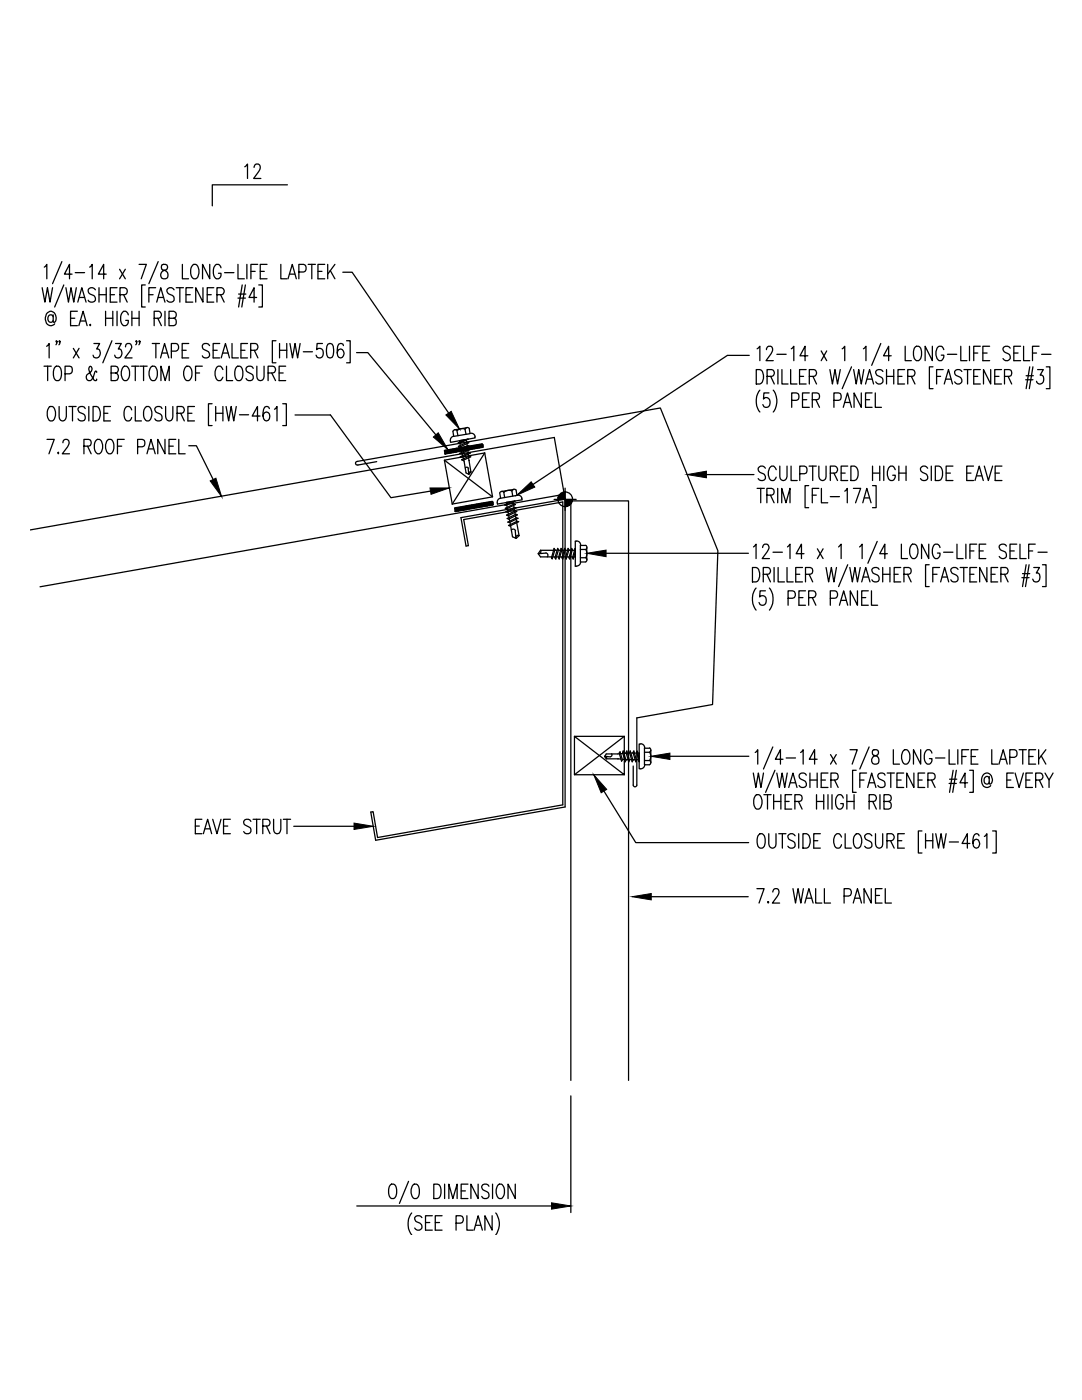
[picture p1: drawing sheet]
<svg xmlns="http://www.w3.org/2000/svg" width="216mm" height="279mm" viewBox="0 0 216 279" stroke-linecap="round" stroke-linejoin="round" font-family="sans-serif">
<g fill="none" stroke="#000" stroke-width=".25">
<path d="M48.8 33.3l.6-.6v2.9M50.7 33.4l.2-.5 .6-.2a.94 .94 0 0 1 .1 1.5l-1 1.4h1.5M57.3 36.9h-14.9v4.2M8.4 57.4l.6 2.9 .5-2.9 .5 2.9 .5-2.9M8.8 53.3l.5-.5v2.8M12.3 52.2l-1.8 4.4M12.7 56.9l-1.8 4.4M13.2 57.4l.5 2.9 .5-2.9 .5 2.9 .5-2.9M14.4 54.7h-1.5l1-1.9v2.8M15 54.4h1.9M15.8 59.4h1.1M17.9 53.3l.5-.5v2.8"/>
<path d="M19 57.8a.73 .73 0 0 0-1.1-.3 .73 .73 0 0 0 .1 1.2l.6 .2a.77 .77 0 0 1 .2 1.3 .77 .77 0 0 1-1.2-.3M19.8 57.4v2.9M19.8 58.8h1.4M21.2 54.7h-1.6l1.1-1.9v2.8M21.2 57.4v2.9M22 58.8h.8M23.4 57.4h-1.4v2.9h1.4M23.9 53.7l1.1 1.9M23.9 58.8h1a.73 .73 0 0 0 .5-.7 .73 .73 0 0 0-.5-.7h-1v2.9M24.7 58.8l.7 1.5M25 53.7l-1.1 1.9M27.8 52.8h1.4l-1 2.8"/>
<path d="M29 56.9h-.7v4.4h.7M29.7 58.8h.9M31.1 57.4h-1.4v2.9M31.6 52.2l-1.9 4.4M31.6 59.4h1M32.3 52.9a.72 .72 0 0 0 .2 1 .94 .94 0 0 1 1 .6 .94 .94 0 0 1-.5 1.1 .84 .84 0 0 1-1-.6 .84 .84 0 0 1 .7-1l.4-.1a.58 .58 0 0 0 .3-.6 .58 .58 0 0 0-.4-.5zM34.7 57.8a.75 .75 0 0 0-.8-.4 .75 .75 0 0 0-.6 .7 1.18 1.18 0 0 0 1.1 .8 .74 .74 0 0 1 .3 1 .74 .74 0 0 1-.9 .4l-.5-.4M35.2 57.4h1.4M35.9 57.4v2.9M36.4 52.8v2.8h1.2M37.1 58.8h.9M38.5 52.9l.2-.1a1.28 1.28 0 0 1 1 1.7 1 1 0 0 1-1 1.1 1.97 1.97 0 0 1-.2-2.7z"/>
<path d="M38.5 57.4h-1.4v2.9h1.4M40.5 57.4v2.9l-1.4-2.9v2.9M41.3 58.8h.8M41.9 52.8v2.8l-1.5-2.8v2.8M42.7 57.4h-1.4v2.9h1.4M43.3 58.8h.9a.73 .73 0 0 0 .5-.7 .73 .73 0 0 0-.5-.7h-.9v2.9M44 58.8l.7 1.5M44.1 53.4a.7 .7 0 0 0-1.1-.5 2.03 2.03 0 0 0 .2 2.7 .82 .82 0 0 0 .9-1.1h-.5M44.8 54.4h1.9M47.5 52.8v2.8h1.3M47.5 59.5h1.5M47.6 58.7h1.5"/>
<path d="M48.3 56.9l-.7 4.4M49 56.9l-.8 4.4M49.3 52.8v2.8M50.1 54.2h.8M51.2 59.4h-1.5l1-2v2.9M51.4 52.8h-1.3v2.8M51.6 56.9h.8v4.4h-.8M51.9 54.2h.8M53.3 52.8h-1.4v2.8h1.4M56 52.8v2.8h1.3M57.5 55.6l.8-2.8 .8 2.8M57.8 54.7h1"/>
<path d="M59.6 54.3h1a.81 .81 0 0 0 .5-.8 .81 .81 0 0 0-.5-.7h-1v2.8M61.5 52.8h1.4M62.2 52.8v2.8M63.4 54.2h.8M64.8 52.8h-1.4v2.8h1.4M65.4 52.8v2.8M65.9 54l.9 1.6M66.8 52.8l-1.4 1.9M68.4 54.3h1.9l19.2 28.1M8.8 73.1h1.4M9.3 69.1l.5-.5v2.8M9.5 73.1v2.9"/>
<path d="M10.6 63.2l-.1-.2a.73 .73 0 0 0-1 .4 .73 .73 0 0 0 .5 .9h.3l.3-.4M10.6 62.8v1.4l.3 .1a1.35 1.35 0 0 0-.9-2.2 1.57 1.57 0 0 0-1 1.5 1.57 1.57 0 0 0 1 1.4l.6-.1 .3-.3M11 73.2l.2-.1a.89 .89 0 0 1 1.1 1.1 1.75 1.75 0 0 1-.6 1.8 .89 .89 0 0 1-1-1.1 2.09 2.09 0 0 1 .3-1.7zM11.4 68.1l-.2 .2v-.3a.56 .56 0 0 1 0 .8M12 68.1l-.1 .2-.1-.2 .1-.1a.63 .63 0 0 1-.1 .8M13 74.6h.9a.81 .81 0 0 0 .5-.8 .81 .81 0 0 0-.5-.7h-.9v2.9M14.1 63.5h.8M14.6 69.5l1.2 1.9M15.4 62.1h-1.3v2.9h1.3M15.5 60.3l.8-2.9 .9 2.9M15.7 65l.9-2.9 .8 2.9M15.8 69.5l-1.2 1.9"/>
<path d="M16 64.1h1.1M18 64.7v.3l-.1-.1zM18.7 68.6h1.2l-.6 1.1h.3a.97 .97 0 0 1 .4 1 .97 .97 0 0 1-.9 .7l-.4-.1-.1-.4M19.3 74.3l-.2-.2-.2 .3a2.15 2.15 0 0 1-.9 1.6h-.4a.76 .76 0 0 1-.2-1.3l.7-.5a.69 .69 0 0 0-.1-1.1 .78 .78 0 0 0-.1 1.1l.8 1.6 .5 .2 .1-.3M21.1 63.5h1.4M21.1 62.1v2.9M22.2 74.4h.9a.69 .69 0 0 0 .5-.6 .69 .69 0 0 0-.5-.7h-.9v2.9h.9a.79 .79 0 0 0 .5-.8 .79 .79 0 0 0-.5-.8M22.3 68l-1.8 4.4M22.5 62.1v2.9M23.1 68.6h1.1l-.6 1.1h.3a.97 .97 0 0 1 .4 1 .97 .97 0 0 1-.9 .7l-.3-.1-.2-.4M23.4 62.1v2.9M24.6 73.2l.2-.1a1.28 1.28 0 0 1 1.1 1.8 .85 .85 0 0 1-.3 .8 .85 .85 0 0 1-1 .1 2.14 2.14 0 0 1 0-2.6z"/>
<path d="M25 69.2l.1-.4 .3-.2 .7 .1a.98 .98 0 0 1-.2 1.4l-1 1.3h1.5M25.6 62.8a.7 .7 0 0 0-1.1-.5 1.97 1.97 0 0 0 .2 2.7 .81 .81 0 0 0 .9-1.1h-.5M26.3 73.1h1.4M26.3 63.5h1.5M26.3 62.1v2.9M27 73.1v2.9M27.3 68.1l-.1 .2-.1-.2 .1-.1a.63 .63 0 0 1-.1 .8M27.8 62.1v2.9M27.9 68.1l-.1 .2v-.3a.56 .56 0 0 1-.1 .8M27.9 73.1h1.5M28.6 73.1v2.9M30.2 73.2l.2-.1a.89 .89 0 0 1 1 1.1 1.75 1.75 0 0 1-.6 1.8 .75 .75 0 0 1-.9-.7 2.09 2.09 0 0 1 .3-2.1z"/>
<path d="M30.4 68.6h1.4M30.8 63.5h.9a.73 .73 0 0 0 .5-.7 .73 .73 0 0 0-.5-.7h-.9v2.9M31.1 68.6v2.8M31.3 60.3l.8-2.9 .8 2.9M31.5 63.5l.7 1.5M32 71.4l.8-2.8 .9 2.8M32.1 76v-2.9l.9 2.9 .8-2.9v2.9M32.3 70.5h1M32.9 62.1v2.9M33.7 63.5h1a.73 .73 0 0 0 .5-.7 .73 .73 0 0 0-.5-.7h-1v2.9l1.3-.1a.82 .82 0 0 0-.3-1.4M34.2 70.1h.9a.81 .81 0 0 0 .6-.8 .81 .81 0 0 0-.6-.7h-.9v2.8M36.4 69.9h.8"/>
<path d="M37.1 73.2l.2-.1a1.28 1.28 0 0 1 1 1.8 .85 .85 0 0 1-.3 .8 .85 .85 0 0 1-.9 .1 2.14 2.14 0 0 1 0-2.6zM37.7 68.6h-1.3v2.8h1.3M39 74.4h.8M40.4 73.1h-1.4v2.9M41.8 69a.73 .73 0 0 0-.9-.4 .73 .73 0 0 0-.4 .9l.9 .6a.76 .76 0 0 1 .2 1.2 .76 .76 0 0 1-1.2-.3M42.5 69.9h.8M43.8 68.6h-1.3v2.8h1.3M44.1 71.4l.9-2.8 .8 2.8M44.5 73.8a.74 .74 0 0 0-1.2-.6 1.97 1.97 0 0 0 .2 2.8 .8 .8 0 0 0 1-.7M44.5 70.5h1M45.2 73.1v2.9h1.2M46.3 68.6v2.8h1.3"/>
<path d="M47.2 73.2l.2-.1a.89 .89 0 0 1 1.1 1.1 1.75 1.75 0 0 1-.6 1.8 .89 .89 0 0 1-1.1-1.1 2.09 2.09 0 0 1 .4-1.7zM48.1 69.9h.8M49.4 68.6h-1.3v2.8h1.3M50 69.9h1a.7 .7 0 0 0 .5-.7 .7 .7 0 0 0-.5-.6h-1v2.8M50.5 73.5a.73 .73 0 0 0-.9-.4 .73 .73 0 0 0-.4 1l.9 .5a.72 .72 0 0 1 .4 .9 .72 .72 0 0 1-.9 .5l-.5-.5M50.7 69.9l.8 1.5M51.3 73.1v2.1a.72 .72 0 0 0 .7 .8 .72 .72 0 0 0 .7-.8v-2.1M53.5 74.4h.9a.69 .69 0 0 0 .6-.6 .69 .69 0 0 0-.6-.7h-.9v2.9M54.2 74.4l.8 1.6M55.1 68h-.8v4.4h.8M55.7 74.4h.8M55.8 69.9h1.4"/>
<path d="M55.8 68.6v2.8M57 73.1h-1.3v2.9h1.3M57.2 68.6v2.8M57.9 68.6l.5 2.8 .5-2.8 .5 2.8 .5-2.8M60.5 70.2h1.8M64.3 68.6h-1l-.1 1.2a.79 .79 0 0 1 1-.2 .79 .79 0 0 1 .3 1 .73 .73 0 0 1-.6 .8 .73 .73 0 0 1-.8-.5M65.4 68.7l.5-.1a1.36 1.36 0 0 1 .7 1.6l-.3 1.1-.5 .1a1.36 1.36 0 0 1-.7-1.6zM68.5 69l-.1-.3-.3-.1-.5 .1a2.99 2.99 0 0 0 0 2.6l.3 .1a.91 .91 0 0 0 .8-.9 .91 .91 0 0 0-.8-.8l-.3 .1-.3 .7M69.2 68h.7v4.4h-.7M71.1 70.4h2.3l13.6 16.4M149.5 70.9h-4.4l-38.8 25.8M150.9 73.8h.7a1.75 1.75 0 0 1 0 2.8h-.7z"/>
<path d="M151.1 69.6l.5-.5v2.9M151.6 77.9a3.6 3.6 0 0 0 0 4.3M152.9 69.8l.2-.6 .7-.1a.92 .92 0 0 1 .1 1.5l-1 1.4h1.4M153.1 75.1h.9a.7 .7 0 0 0 .5-.7 .7 .7 0 0 0-.5-.6h-.9v2.8M153.4 78.4h-1l-.1 1.2a.68 .68 0 0 1 .7-.3 .68 .68 0 0 1 .6 .5 .93 .93 0 0 1-.1 1.1 .93 .93 0 0 1-1.1 .3l-.2-.5M153.8 75.1l.7 1.5M154.3 77.9a3.6 3.6 0 0 1 0 4.3M155 70.7h1.9M155.2 73.8v2.8M156 73.8v2.8h1.3M157.8 73.8v2.8h1.2M157.9 69.6l.5-.5v2.9"/>
<path d="M158 79.9h.9a.78 .78 0 0 0 .5-.7 .78 .78 0 0 0-.5-.8h-.9v2.9M159.5 75.1h.8M160.1 79.8h.9M160.9 73.8h-1.4v2.8h1.4M161.2 71h-1.6l1-1.9v2.9M161.5 75.1h.9a.7 .7 0 0 0 .5-.7 .7 .7 0 0 0-.5-.6h-.9v2.8M161.5 78.4h-1.4v2.9h1.4M162.1 79.8h.9a.7 .7 0 0 0 .5-.7 .7 .7 0 0 0-.5-.7h-.9v2.9M162.2 75.1l.7 1.5M162.8 79.8l.7 1.5M163.9 70l1.1 2M165 70l-1.1 2"/>
<path d="M165.6 73.8l.5 2.8 .5-2.8 .5 2.8 .6-2.8M166.4 79.9h.9a.78 .78 0 0 0 .6-.7 .78 .78 0 0 0-.6-.8h-.9v2.9M168 69.6l.6-.5v2.9M169.9 73.2l-1.9 4.4M170.3 73.8l.5 2.8 .6-2.8 .5 2.8 .5-2.8M171.9 78.4v2.9l-1.5-2.9v2.9M172.3 69.6l.5-.5v2.9M172.7 76.6l.8-2.8 .8 2.8M172.7 79.8h.8M173 75.7h1M174 78.4h-1.3v2.9h1.3M174.7 78.4v2.9h1.2"/>
<path d="M175.8 68.6l-1.9 4.3M176.2 74.1a.76 .76 0 0 0-.9-.4 .76 .76 0 0 0-.6 .7l.2 .5 .9 .3a.77 .77 0 0 1 .2 1.3 .77 .77 0 0 1-1.3-.3M176.9 75.1h1.4M176.9 73.8v2.8M177.8 71h-1.5l1-1.9v2.9M178.3 73.8v2.8M179.2 75.1h.8M180.5 73.8h-1.3v2.8h1.3M180.6 69.1v2.9h1.2M181.1 75.1h1a.7 .7 0 0 0 .5-.7 .7 .7 0 0 0-.5-.6h-1v2.8M181.8 75.1l.8 1.5M182.7 69.2l.2-.1a.88 .88 0 0 1 1 1.1 1.87 1.87 0 0 1-.6 1.8 .94 .94 0 0 1-1-1.1 2.09 2.09 0 0 1 .4-1.7z"/>
<path d="M186 69.1v2.9l-1.4-2.9v2.9M186.2 73.2h-.8v4.4h.8M186.9 75.1h.8M188.2 73.8h-1.3v2.8M188.3 69.8a.72 .72 0 0 0-1.1-.6 1.97 1.97 0 0 0 .2 2.8 .86 .86 0 0 0 .9-1.1h-.5M188.4 76.6l.9-2.8 .8 2.8M188.8 75.7h1M189 70.7h1.9M191.7 69.1v2.9h1.2M191.9 74.1a.73 .73 0 0 0-.9-.3 .73 .73 0 0 0-.4 .9l.9 .5a.77 .77 0 0 1 .2 1.3 .77 .77 0 0 1-1.2-.3M192.3 73.8h1.5M193.1 73.8v2.8"/>
<path d="M193.4 69.1v2.9M194.3 70.5h.8M194.3 75.1h.8M195.6 69.1h-1.3v2.9M195.6 73.8h-1.3v2.8h1.3M196.1 70.5h.9M197.5 69.1h-1.4v2.9h1.4M197.7 73.8v2.8l-1.5-2.8v2.8M198.5 75.1h.8M199.8 73.8h-1.3v2.8h1.3M200.4 75.1h1a.7 .7 0 0 0 .5-.7 .7 .7 0 0 0-.5-.6h-1v2.8M201.2 75.1l.7 1.5"/>
<path d="M201.6 69.5a.76 .76 0 0 0-.9-.4 .76 .76 0 0 0-.6 .7 1.43 1.43 0 0 0 1.3 .9 .76 .76 0 0 1-.1 1.2 .76 .76 0 0 1-1.2-.3M202.3 70.5h.8M203.7 69.1h-1.4v2.9h1.4M204.2 69.1v2.9h1.3M204.7 75.8h1.4M204.8 75h1.4M205.5 73.2l-.7 4.4M206 70.5h.8M206.1 73.2l-.7 4.4M207 73.8h1.2l-.7 1.1h.3a.88 .88 0 0 1 .4 1.2 .88 .88 0 0 1-1.3 .2l-.1-.2M207.3 69.1h-1.3v2.9M207.8 70.7h1.9"/>
<path d="M208.8 73.2h.7v4.4h-.7M9.4 87.7h1.4l-1 2.9M9.8 81.3l.2-.2a.75 .75 0 0 1 1 .7 1.88 1.88 0 0 1-.6 2.2 .89 .89 0 0 1-1-1.1 2.09 2.09 0 0 1 .4-1.6zM11.6 90.3v.3zM11.8 81.1l.1 2.5a.65 .65 0 0 0 .6 .4 .65 .65 0 0 0 .6-.4l.1-.4v-2.1M12.6 88.4a.6 .6 0 0 1 .4-.7h.4a.91 .91 0 0 1 .1 1.5l-1.1 1.4h1.5M13.7 81.1h1.5M14.5 81.1v2.9M16.7 89h1a.7 .7 0 0 0 .5-.6 .7 .7 0 0 0-.5-.7h-1v2.9M17 81.5a.75 .75 0 0 0-.8-.4 .75 .75 0 0 0-.6 .7l.2 .4 .8 .4a.77 .77 0 0 1 .2 1.3 .77 .77 0 0 1-1.2-.3M17.5 89l.7 1.6M17.7 81.1v2.9"/>
<path d="M18.6 81.1h.7a1.75 1.75 0 0 1 0 2.9h-.7zM19.2 87.8a.68 .68 0 0 1 .8-.1 .68 .68 0 0 1 .3 .7 1.96 1.96 0 0 1-.5 2.2 .98 .98 0 0 1-1-1.1 1.86 1.86 0 0 1 .4-1.7zM20.7 82.5h.8M21.5 87.8l.2-.1a.88 .88 0 0 1 1 1 1.87 1.87 0 0 1-.6 1.9 .99 .99 0 0 1-1-1.1 2.3 2.3 0 0 1 .4-1.7zM22 81.1h-1.3v2.9h1.3M23.4 89h.9M24.8 87.7h-1.4v2.9M26.3 81.8a.72 .72 0 0 0-1.2-.5 2.09 2.09 0 0 0 .2 2.7 .75 .75 0 0 0 1-.7M27 81.1v2.9h1.2M27.5 89.2h.9a.78 .78 0 0 0 .5-.8 .78 .78 0 0 0-.5-.7h-.9v2.9M29.1 81.3l.2-.2a1.28 1.28 0 0 1 1 1.8 1.06 1.06 0 0 1-1 1.1 1.97 1.97 0 0 1-.2-2.7zM29.3 90.6l.8-2.9 .9 2.9"/>
<path d="M29.6 89.6h1M32.3 81.5a.75 .75 0 0 0-.8-.4 .75 .75 0 0 0-.6 .7l.2 .4 .8 .4a.77 .77 0 0 1 .2 1.3 .77 .77 0 0 1-1.2-.3M32.9 87.7v2.9l-1.4-2.9v2.9M33 81.1v2.1a.77 .77 0 0 0 .9 .8l.5-.4 .1-2.5M33.7 89h.9M35.1 87.7h-1.4v2.9h1.4M35.3 82.5h1a.7 .7 0 0 0 .5-.7 .7 .7 0 0 0-.5-.7h-1v2.9M35.7 87.7v2.9h1.2M36.1 82.5l.7 1.5M37.5 82.5h.8M37.7 89h1.5l3.3 6.7M38.8 81.1h-1.3v2.9h1.3"/>
<path d="M42.3 80.6h-.7v4.3h.7M43 82.5h1.5M43 81.1v2.9M44.5 81.1v2.9M45.1 81.1l.5 2.9 .5-2.9 .5 2.9 .5-2.9M47.8 82.8h1.8M51.9 83h-1.6l1.1-1.9v2.9M53.7 81.5a.57 .57 0 0 0-.9-.2 2.65 2.65 0 0 0 0 2.6 .85 .85 0 0 0 1.1-.6 .85 .85 0 0 0-.7-1.1 .76 .76 0 0 0-.7 .8M54.8 81.7l.5-.6v2.9M56.4 80.6h.7v4.3h-.7M58.9 82.8h7l12.1 16.5 7.9-1.3M71.4 92.8a.36 .36 0 0 1-.5-.3 .36 .36 0 0 1 .4-.4l60.5-10.7 11.4 28.5-1 30.7-15.1 2.7v13.4a.36 .36 0 0 1-.4 .3 .36 .36 0 0 1-.3-.3v-3.8"/>
<path d="M75.2 92.1l-3.8 .7M88.7 89.9l7.6-1.3 .1 .7-7.6 1.3zM88.7 91.8l9.6 7.4M88.8 90.6h.1M88.8 90.4h.1M88.8 90.2h.1M88.8 90.1h.1M88.8 89.9h.1M89 90.5h.1M89 90.3h.1M89 90.1h.1M89 90h.1"/>
<path d="M89.1 90.4h.1M89.1 90.2h.1M89.1 90.1h.1M89.1 89.9h.1M89.3 90.5h.1M89.3 90.3h.1M89.3 90.1h.1M89.3 90h.1M89.3 89.8h.1M89.5 90.4h.1M89.5 90.2h.1M89.5 90.1h.1"/>
<path d="M89.5 89.9h.1M89.6 90.3h.1M89.6 90.1h.1M89.6 90h.1M89.6 89.8h.1M89.8 90.4h.1M89.8 90.2h.1M89.8 90.1h.1M89.8 89.9h.1M89.8 89.7h.1M90 90.3h.1M90 90.1h.1"/>
<path d="M90 90h.1M90 89.8h.1M90.2 90.2h.1M90.2 90.1h.1M90.2 89.9h.1M90.2 89.7h.1M90.3 90.3h.1M90.3 90.1h.1M90.3 90h.1M90.3 89.8h.1M90.3 89.6h.1M90.4 86.1l.1 1"/>
<path d="M90.5 90.2h.1M90.5 90.1h.1M90.5 89.9h.1M90.5 89.7h.1M90.5 87.1a.78 .78 0 0 0-.6 .9M90.7 90.1h.1M90.7 90h.1M90.7 89.8h.1M90.7 89.6h.1M90.8 90.2h.1M90.8 90.1h.1M90.8 89.9h.1"/>
<path d="M90.8 89.7h.1M90.8 89.5h.1M91 90.1h.1M91 90h.1M91 89.8h.1M91 89.6h.1M91 89.5h.1M91.2 90.1h.1M91.2 89.9h.1M91.2 89.7h.1M91.2 89.5h.1M91.2 86l.2 1"/>
<path d="M91.2 85.9l-.4-.2-.4 .4M91.3 90h.1M91.3 89.8h.1M91.3 89.6h.1M91.3 89.5h.1M91.5 89.1l1.7-.9 .3 .2-1.7 .8zM91.5 90.1h.1M91.5 89.9h.1M91.5 89.7h.1M91.5 89.5h.1M91.5 89.4h.1M91.6 89.8l1.7-.9 .3 .1-1.7 .9z"/>
<path d="M91.7 90h.1M91.7 89.8h.1M91.7 89.6h.1M91.7 89.5h.1M91.7 90.5l1.8-.9 .3 .1-1.8 .9zM91.8 88.4v.5M91.8 89.9h.1M91.8 89.7h.1M91.8 89.5h.1M91.8 89.4h.1M91.8 91.2l1.8-.9 .3 .1-1.8 .8zM91.9 89.1l.1 .5"/>
<path d="M92 90h.1M92 89.8h.1M92 89.6h.1M92 89.5h.1M92 89.3h.1M92 89.8l.1 .5M92.1 91.8l1.5-.8 .3 .2-1.5 .7zM92.2 89.9h.1M92.2 89.7h.1M92.2 89.5h.1M92.2 89.4h.1M92.2 90.5l.1 .4"/>
<path d="M92.4 89.8h.1M92.4 89.6h.1M92.4 89.5h.1M92.4 89.3h.1M92.4 91.2l.1 .4M92.5 89.9h.1M92.5 89.7h.1M92.5 89.5h.1M92.5 89.4h.1M92.5 89.3h.1M92.5 91.8l.5 2.6 .5 .3 .5-.5M92.7 87.8l-1.3 .6 .3 .1 1.7-.9-1.7 .3 .1 .3"/>
<path d="M92.7 89.8h.1M92.7 89.6h.1M92.7 89.5h.1M92.7 89.3h.1M92.8 85.6a1.5 1.5 0 0 0-1.6 .3M92.9 93.4a.36 .36 0 0 1 .6 .1M92.9 89.7h.1M92.9 89.5h.1M92.9 89.4h.1M92.9 89.3h.1M93 89.8h.1M93 89.6h.1"/>
<path d="M93 89.5h.1M93 89.3h.1M93 89.2h.1M93 87.9l.1 .4M93.2 88.5v.5M93.2 85.4l-2.5 .4M93.2 89.7h.1M93.2 89.5h.1M93.2 89.4h.1M93.2 89.3h.1M93.2 89.2l.1 .5M93.3 89.6h.1"/>
<path d="M93.3 89.5h.1M93.3 89.3h.1M93.3 89.2h.1M93.4 89.9v.5M93.4 93.5l.1 1.1M93.5 90.6v.5M93.5 89.7h.1M93.5 89.5h.1M93.5 89.4h.1M93.5 89.3h.1M93.5 89.1h.1M93.5 91.3l.5 2.9"/>
<path d="M93.6 85.5l.2 1-3.3 .6M93.6 91.9h.1M93.6 85.5l-.4-.2-.4 .3 .2 1.1M93.7 89.6h.1M93.7 89.5h.1M93.7 89.3h.1M93.7 89.2h.1M93.8 89.5h.1M93.8 89.4h.1M93.8 89.3h.1M93.8 89.1h.1M93.9 86.5a.78 .78 0 0 1 .9 .6"/>
<path d="M94 94.2l-.4 .1v.3M94 89.6h.1M94 89.5h.1M94 89.3h.1M94 89.2h.1M94 89h.1M94.2 89.5h.1M94.2 89.4h.1M94.2 89.3h.1M94.2 89.1h.1M94.3 89.5h.1M94.3 89.3h.1"/>
<path d="M94.3 89.2h.1M94.3 89h.1M94.5 89.5h.1M94.5 89.4h.1M94.5 89.3h.1M94.5 89.1h.1M94.5 88.9h.1M94.7 89.5h.1M94.7 89.3h.1M94.7 89.2h.1M94.7 89h.1M94.8 87.1v.3l-4.9 .9v-.3"/>
<path d="M94.9 89.4h.1M94.9 89.3h.1M94.9 89.1h.1M94.9 88.9h.1M95 89.5h.1M95 89.3h.1M95 89.2h.1M95 89h.1M95 88.8h.1M95.2 89.4h.1M95.2 89.3h.1M95.2 89.1h.1"/>
<path d="M95.2 88.9h.1M95.4 89.3h.1M95.4 89.2h.1M95.4 89h.1M95.4 88.8h.1M95.5 89.4h.1M95.5 89.3h.1M95.5 89.1h.1M95.5 88.9h.1M95.5 88.7h.1M95.7 89.3h.1M95.7 89.2h.1"/>
<path d="M95.7 89h.1M95.7 88.8h.1M95.9 89.3h.1M95.9 89.1h.1M95.9 88.9h.1M95.9 88.7h.1M96 89.3h.1M96 89.2h.1M96 89h.1M96 88.8h.1M96 88.7h.1M96.2 89.3h.1"/>
<path d="M96.2 89.1h.1M96.2 88.9h.1M96.2 88.7h.1M96.7 90.4l-8 1.4 1.5 8.8M96.7 90.4l1.6 8.8-8.1 1.4M96.7 90.4l-6.5 10.2M99.7 98.4l.2 1a.78 .78 0 0 0-.7 .9M100.5 98.2l-.4-.1-.4 .3M102.1 98l.2 1M102.5 97.7l-2.4 .4M103 97.8l.2 1.1-3.4 .6M103 97.8l-.5-.2-.3 .4a1.5 1.5 0 0 0-1.7 .3l.2 1"/>
<path d="M103.2 98.8a.78 .78 0 0 1 1 .7M104.1 99.5l.1 .3-4.9 .8-.1-.3M110.6 99.7h4.4M112.8 97.4v63.7l-37.8 6.6-1-5.6 .5-.1 .8 5.1 37-6.5v-60.4l-19.8 3.5 1 5.2-.5 .1-1-5.7 20.8-3.7M141 94.7h9.4M151.1 97.5h1.4M151.8 97.5v2.8M152.7 93.4a.73 .73 0 0 0-.9-.4 .73 .73 0 0 0-.4 1l.3 .3 .6 .2a.72 .72 0 0 1 .4 1 .72 .72 0 0 1-.9 .4l-.5-.4M153 98.8h1a.7 .7 0 0 0 .5-.7 .7 .7 0 0 0-.5-.6h-1v2.8M153.7 98.8l.8 1.5M154.9 93.7a.74 .74 0 0 0-1.2-.5 1.91 1.91 0 0 0 .3 2.7 .8 .8 0 0 0 .9-.7M155.2 97.5v2.8"/>
<path d="M155.6 93l.1 2.5a.68 .68 0 0 0 .6 .4 .68 .68 0 0 0 .6-.4l.1-.4v-2.1M157.8 93v2.9h1.3M159.6 94.5h.9l.4-.2a.88 .88 0 0 0-.4-1.3h-.9v2.9M161.4 96.9h-.8v4.4h.8M161.4 93h1.5M162.1 98.8h.8M162.2 93v2.9M163.4 93v2.1a.77 .77 0 0 0 .8 .8l.5-.4 .1-2.5M163.4 97.5h-1.3v2.8M163.9 97.5v2.8h1.3M165.7 94.4h.9a.73 .73 0 0 0 .5-.7 .73 .73 0 0 0-.5-.7h-.9v2.9M165.7 99.1h1.8"/>
<path d="M166.4 94.4l.7 1.5M167.8 94.4h.8M168.3 81.3l.8-2.9 .8 2.9M168.6 98l.5-.5v2.8M168.6 80.3h1M169.1 93h-1.3v2.9h1.3M169.8 93h.7a1.75 1.75 0 0 1 0 2.9h-.7zM170.3 97.5h1.4l-1 2.8M172.5 99.4h1M174.1 96.9h.7v4.4h-.7M174.1 94.4h1.4M174.1 93v2.9"/>
<path d="M175.5 93v2.9M176.3 93v2.9M178.6 93.7a.72 .72 0 0 0-1.1-.5 1.91 1.91 0 0 0 .2 2.7 .81 .81 0 0 0 .9-1.1h-.5M179.4 94.4h1.4M179.4 93v2.9M180.8 93v2.9M185.1 93.4a.73 .73 0 0 0-.9-.4 .73 .73 0 0 0-.4 1l.9 .5a.72 .72 0 0 1 .4 1 .72 .72 0 0 1-.9 .4l-.5-.4M185.8 93v2.9M186.6 93h.8a1.79 1.79 0 0 1 .5 2.5l-.2 .3-.3 .1h-.8zM188.8 94.4h.8M190.1 93h-1.3v2.9h1.3M192.9 94.4h.8"/>
<path d="M194.3 93h-1.4v2.9h1.4M194.5 95.9l.9-2.9 .8 2.9M194.9 95h1M196.4 93l.8 2.9 .9-2.9M198.6 94.4h.8M199.9 93h-1.3v2.9h1.3M6 105.8l104.6-18.5 2 11.4-104.6 18.4M90.7 101.4l7.5-1.4 .2 .8-7.6 1.3zM90.8 102.1h.1M90.8 101.9h.1M90.8 101.7h.1M90.8 101.6h.1"/>
<path d="M90.8 101.4h.1M91 102h.1M91 101.8h.1M91 101.7h.1M91 101.5h.1M91.2 101.9h.1M91.2 101.7h.1M91.2 101.6h.1M91.2 101.4h.1M91.3 102h.1M91.3 101.8h.1M91.3 101.7h.1"/>
<path d="M91.3 101.5h.1M91.3 101.3h.1M91.5 101.9h.1M91.5 101.7h.1M91.5 101.6h.1M91.5 101.4h.1M91.7 101.8h.1M91.7 101.7h.1M91.7 101.5h.1M91.7 101.3h.1M91.8 101.9h.1M91.8 101.7h.1"/>
<path d="M91.8 101.6h.1M91.8 101.4h.1M91.8 101.2h.1M92 101.8h.1M92 101.7h.1M92 101.5h.1M92 101.3h.1M92.2 101.7h.1M92.2 101.6h.1M92.2 101.4h.1M92.2 101.2h.1M92.4 101.8h.1"/>
<path d="M92.4 101.7h.1M92.4 101.5h.1M92.4 101.3h.1M92.4 101.1h.1M92.5 101.7h.1M92.5 101.6h.1M92.5 101.4h.1M92.5 101.2h.1M92.7 101.7h.1M92.7 101.5h.1M92.7 101.3h.1M92.7 101.1h.1"/>
<path d="M92.9 101.7h.1M92.9 101.6h.1M92.9 101.4h.1M92.9 101.2h.1M92.9 101.1h.1M93 101.7h.1M93 101.5h.1M93 101.3h.1M93 101.1h.1M93 101h.1M93.2 101.6h.1M93.2 101.4h.1"/>
<path d="M93.2 101.2h.1M93.2 101.1h.1M93.4 101.5h.1M93.4 101.3h.1M93.4 101.1h.1M93.4 101h.1M93.5 101.6h.1M93.5 101.4h.1M93.5 101.2h.1M93.5 101.1h.1M93.5 100.9h.1M93.7 101.5h.1"/>
<path d="M93.7 101.3h.1M93.7 101.1h.1M93.7 101h.1M93.9 101.4h.1M93.9 101.2h.1M93.9 101.1h.1M93.9 100.9h.1M94.1 101.5h.1M94.1 101.3h.1M94.1 101.1h.1M94.1 101h.1M94.1 100.8h.1"/>
<path d="M94.2 101.4h.1M94.2 101.2h.1M94.2 101.1h.1M94.2 100.9h.1M94.4 101.3h.1M94.4 101.1h.1M94.4 101h.1M94.4 100.8h.1M94.5 101.4h.1M94.5 101.2h.1M94.5 101.1h.1M94.5 100.9h.1"/>
<path d="M94.5 100.7h.1M94.7 101.3h.1M94.7 101.1h.1M94.7 101h.1M94.7 100.8h.1M94.9 101.2h.1M94.9 101.1h.1M94.9 100.9h.1M94.9 100.7h.1M95 101.3h.1M95 101.1h.1M95 101h.1"/>
<path d="M95 100.8h.1M95 100.6h.1M95.2 101.2h.1M95.2 101.1h.1M95.2 100.9h.1M95.2 100.7h.1M95.4 101.1h.1M95.4 101h.1M95.4 100.8h.1M95.4 100.6h.1M95.5 101.2h.1M95.5 101.1h.1"/>
<path d="M95.5 100.9h.1M95.5 100.7h.1M95.5 100.6h.1M95.7 101.1h.1M95.7 101h.1M95.7 100.8h.1M95.7 100.6h.1M95.9 101.1h.1M95.9 100.9h.1M95.9 100.7h.1M95.9 100.6h.1M96 101.1h.1"/>
<path d="M96 101h.1M96 100.8h.1M96 100.6h.1M96 100.5h.1M96.2 101.1h.1M96.2 100.9h.1M96.2 100.7h.1M96.2 100.6h.1M96.4 101h.1M96.4 100.8h.1M96.4 100.6h.1M96.4 100.5h.1"/>
<path d="M96.5 101.1h.1M96.5 100.9h.1M96.5 100.7h.1M96.5 100.6h.1M96.5 100.4h.1M96.7 101h.1M96.7 100.8h.1M96.7 100.6h.1M96.7 100.5h.1M96.9 100.9h.1M96.9 100.7h.1M96.9 100.6h.1"/>
<path d="M96.9 100.4h.1M97.1 101h.1M97.1 100.8h.1M97.1 100.6h.1M97.1 100.5h.1M97.1 100.3h.1M97.2 100.9h.1M97.2 100.7h.1M97.2 100.6h.1M97.2 100.4h.1M97.4 100.8h.1M97.4 100.6h.1"/>
<path d="M97.4 100.5h.1M97.4 100.3h.1M97.6 100.9h.1M97.6 100.7h.1M97.6 100.6h.1M97.6 100.4h.1M97.6 100.2h.1M97.7 100.8h.1M97.7 100.6h.1M97.7 100.5h.1M97.7 100.3h.1M97.9 100.7h.1"/>
<path d="M97.9 100.6h.1M97.9 100.4h.1M97.9 100.2h.1M98.1 100.8h.1M98.1 100.6h.1M98.1 100.5h.1M98.1 100.3h.1M98.1 100.1h.1M98.2 100.7h.1M98.2 100.6h.1M98.2 100.4h.1M98.2 100.2h.1"/>
<path d="M100.8 101.4l1.8-.8 .3 .1-1.8 .8zM101 102.1l1.7-.8 .3 .1-1.8 .8zM101.1 102.8l1.7-.8 .3 .1-1.7 .8zM101.1 100.8l.1 .4M101.2 103.5l1.7-.9 .3 .2-1.7 .8zM101.2 101.5l.1 .5M101.3 104.2l1.8-.9 .3 .1-1.8 .9zM101.4 102.2l.1 .4M101.5 104.9l1.7-.9 .3 .1-1.7 .9zM101.5 102.8l.1 .5M101.6 103.6l.1 .4M101.8 104.2v.5"/>
<path d="M102 105.8l.5-.2 .4 .3M102.1 100.1l-1.4 .7 .3 .1 1.8-.9-1.8 .3 .1 .3M102.4 100.2l.1 .4M102.5 100.9l.1 .4M102.6 101.6l.1 .4M102.7 102.2l.1 .5M102.8 105.9l.1 1.5M102.9 102.9v.5M103 103.6l.1 .5M103.1 104.3l.5 2.6-.6 .6-.7-.4-.4-2.2M103.6 106.9l-.5 .1-.1 .5M107.9 109.8v.5l-.5 .2"/>
<path d="M108.9 110.4l-1.4 .1M108.9 110.3l.4 .4-.1 .4M110.3 111.1h.5M110.5 109.8h-2.6l-.5 .7 .5 .6h2.2M110.6 109.4l.1 .3-.5 1.9-.1-.3zM110.7 109.8h.5M111 111.1h.5M111.3 109.4l.1 .3-.5 1.9-.2-.3zM111.4 109.8h.5M111.7 111.1h.5M112 109.4l.1 .3-.5 1.9-.2-.3zM112.1 109.8h.5"/>
<path d="M112.4 111.1h.5M112.7 109.4l.1 .3-.5 1.9-.2-.3zM112.8 109.8h.5M113.1 111.1h.5M113.4 109.4l.1 .3-.5 1.9-.2-.3zM113.5 109.8h.4M113.8 111.1h.5M114.1 109.4l.1 .3-.5 1.9-.2-.3zM114.2 109.8h.5M114.8 110.1l-.4 1.5-.2-.3 .6-1.9v1.7h-.3M115 108h-.2v5h.2M115.1 108a.78 .78 0 0 1 .8 .7"/>
<path d="M115.8 109.7h1.1a1.5 1.5 0 0 1 0 1.6M115.8 111.3h1.1M116.9 109.7l.2-.3-.1-.5h-1.2l.1 3.3a.78 .78 0 0 1-.8 .8M116.9 111.3l.2 .4-.2 .4-1.1 .1M117.1 109.3v2.4M120.9 110.4h28.4M150.1 113.3h.8a1.75 1.75 0 0 1 0 2.8h-.8zM150.4 109.1l.5-.5v2.9M150.9 117.4a3.7 3.7 0 0 0 0 4.4M152.2 109.3l.1-.4 .3-.3 .6 .1a.94 .94 0 0 1-.1 1.4l-1 1.4h1.4M152.3 114.6h.9a.7 .7 0 0 0 .6-.7 .7 .7 0 0 0-.6-.6h-.9v2.8M152.7 117.9h-1l-.1 1.2a.78 .78 0 0 1 1-.1 .78 .78 0 0 1 .3 .9 .77 .77 0 0 1-.4 .8 .77 .77 0 0 1-.8 0l-.2-.5"/>
<path d="M153 114.6l.7 1.5M153.5 117.4a3.7 3.7 0 0 1 0 4.4M154.2 110.2h1.9M154.5 113.3v2.8M155.3 113.3v2.8h1.2M156 100.3v-2.8l.8 2.8 .8-2.8v2.8M157 113.3v2.8h1.3M157.1 109.1l.5-.5v2.9M157.3 119.4h.8a.76 .76 0 0 0 .6-.7 .76 .76 0 0 0-.6-.8h-.8v2.9M158.8 114.6h.8M159.4 119.3h.8M160.1 113.3h-1.3v2.8h1.3"/>
<path d="M160.4 110.5h-1.5l1-1.9v2.9M160.7 114.6h1a.7 .7 0 0 0 .5-.7 .7 .7 0 0 0-.5-.6h-1v2.8M160.7 117.9h-1.3v2.9h1.3M161.4 119.3h.9a.7 .7 0 0 0 .5-.7 .7 .7 0 0 0-.5-.7h-.9v2.9M161.4 114.6l.8 1.5M162.1 119.3l.7 1.5M163.1 109.5l1.1 2M164.2 109.5l-1.1 2M164.8 113.3l.5 2.8 .6-2.8 .5 2.8 .5-2.8M165.7 119.4h.9a.78 .78 0 0 0 .6-.7 .78 .78 0 0 0-.6-.8h-.9v2.9M167.3 109.1l.5-.5v2.9M167.8 119.8h1.1"/>
<path d="M169.1 112.7l-1.8 4.4M169.6 113.3l.5 2.8 .5-2.8 .5 2.8 .5-2.8M171.1 117.9v2.9l-1.4-2.9v2.9M171.5 109.1l.5-.5v2.9M171.9 116.1l.8-2.8 .9 2.8M171.9 119.3h.8M172.2 100.3l.8-2.8 .8 2.8M172.2 115.2h1.1M173.3 117.9h-1.4v2.9h1.4M173.9 117.9v2.9h1.2M175 108l-1.8 4.4M175.4 113.6a.76 .76 0 0 0-.8-.4 .76 .76 0 0 0-.6 .7l.2 .5 .8 .3a.77 .77 0 0 1 .2 1.3 .77 .77 0 0 1-1.2-.3"/>
<path d="M176.1 114.6h1.5M176.1 113.3v2.8M177.1 110.5h-1.6l1.1-1.9v2.9M177.6 113.3v2.8M178.4 114.6h.8M179.7 113.3h-1.3v2.8h1.3M179.9 108.6v2.9h1.2M180.4 114.6h.9a.7 .7 0 0 0 .5-.7 .7 .7 0 0 0-.5-.6h-.9v2.8M181.1 114.6l.7 1.5M181.9 108.7l.2-.1a.75 .75 0 0 1 .9 .7 1.96 1.96 0 0 1-.5 2.2 .94 .94 0 0 1-1-1.1 2.09 2.09 0 0 1 .4-1.7zM185.3 108.6v2.9l-1.4-2.9v2.9M185.4 112.7h-.7v4.4h.7"/>
<path d="M186.1 114.6h.9M187.5 113.3h-1.4v2.8M187.6 109.3a.72 .72 0 0 0-1.2-.6 2.09 2.09 0 0 0 .2 2.8 .86 .86 0 0 0 1-1.1h-.5M187.7 116.1l.8-2.8 .8 2.8M188 115.2h1M188.3 110.2h1.8M191 108.6v2.9h1.2M191.2 113.6a.76 .76 0 0 0-.9-.4 .76 .76 0 0 0-.6 .7l.4 .6a1.18 1.18 0 0 1 1.1 .8v.4a.8 .8 0 0 1-.8 .5 .8 .8 0 0 1-.7-.5M191.6 113.3h1.4M192.3 113.3v2.8M192.7 108.6v2.9M193.5 110h.8"/>
<path d="M193.5 114.6h.8M194.9 108.6h-1.4v2.9M194.9 113.3h-1.4v2.8h1.4M195.4 110h.8M196.7 108.6h-1.3v2.9h1.3M196.9 113.3v2.8l-1.4-2.8v2.8M197.8 114.6h.8M199.1 113.3h-1.3v2.8h1.3M199.7 114.6h.9a.7 .7 0 0 0 .6-.7 .7 .7 0 0 0-.6-.6h-.9v2.8M200.4 114.6l.8 1.5M200.8 109a.76 .76 0 0 0-.8-.4 .76 .76 0 0 0-.6 .7l.2 .4 .8 .4a.77 .77 0 0 1 .2 1.2 .77 .77 0 0 1-1.2-.2M201.5 110h.9"/>
<path d="M202.9 108.6h-1.4v2.9h1.4M203.5 108.6v2.9h1.3M203.9 115.3h1.4M204 114.5h1.5M204.8 112.7l-.8 4.4M205.3 110h.8M205.3 112.7l-.7 4.4M206.3 113.3h1.1l-.6 1.1 .5 .1a.93 .93 0 0 1 .1 1.2 .93 .93 0 0 1-1.1 .3l-.2-.4M206.6 108.6h-1.3v2.9M207.1 110.2h1.8M208 112.7h.7v4.4h-.7M167.5 120.8l.8-2.9 .8 2.9"/>
<path d="M114.6 147h10v7.6h-10v-7.6l10 7.6M120.5 157.9l6.4 10.3h22.5M120.7 150.9l.3 .2v.3M120.7 150.9l1.1 .2M122 150.4a.36 .36 0 0 1-.2 .6M123.3 151.4l.6 .1M123.3 151.4h.1M123.6 150.4l-2.6 .1-.4 .5 .4 .4h2.3M123.7 150l.5 1.7-.2 .2-.4-1.6zM124.1 151.5l.5 .1M124.3 150.4h-.5M124.4 149.9l.5 1.8-.2 .3-.5-1.8z"/>
<path d="M124.6 147l-10 7.6M124.9 151.6h.4M125 150.3l-.5 .1M125.1 149.9l.5 1.8-.1 .3-.6-1.8zM125.5 151.6h.5M125.6 150.3h-.4M125.8 149.9l.5 1.8-.2 .3-.5-1.8zM125.9 150.3h.5M126.3 151.6h.4M126.5 149.9l.5 1.8-.1 .3-.6-1.8zM126.6 150.3h.4M126.9 151.6h.5"/>
<path d="M127.3 150.3h.2v1.7l-.5-1.8 .2-.3 .3 1.4M128.6 150.1h1a1.5 1.5 0 0 1 0 1.7l.3 .4-.3 .4M128.6 149.2v3.4h1M128.6 151.8h1M128.6 149.3h1M128.6 149.2a.81 .81 0 0 0-1.1-.7v4.9a.87 .87 0 0 0 1.1-.8M129.6 149.3l.3 .4-.3 .4M129.9 149.7v2.5M133.7 150.9h15.7M150.3 154.3l.5 2.9 .5-2.9 .5 2.9 .5-2.9M150.7 150.2l.5-.6v2.9M150.8 158.7l.2-.1a.75 .75 0 0 1 .9 .7 1.88 1.88 0 0 1-.5 2.2 .89 .89 0 0 1-1-1.1 2.09 2.09 0 0 1 .4-1.7z"/>
<path d="M152.4 158.6h1.5M153.1 158.6v2.9M154.2 149.1l-1.9 4.4M154.4 158.6v2.9M154.4 159.9h1.4M154.6 153.7l-1.8 4.4M155 154.3l.5 2.9 .6-2.9 .5 2.9 .5-2.9M155.8 158.6v2.9M156.2 151.5h-1.5l1-1.9v2.9M156.7 159.9h.8M156.9 151.3h1.8M157.4 157.2l.8-2.9 .8 2.9"/>
<path d="M157.7 156.2h1M158 158.6h-1.3v2.9h1.3M158.6 159.9h.9a.7 .7 0 0 0 .6-.6 .7 .7 0 0 0-.6-.7h-.9v2.9M159.3 159.9l.7 1.6M159.8 150.2l.5-.6v2.9M160.9 154.7a.73 .73 0 0 0-1-.4 .73 .73 0 0 0-.4 1l1 .5a.72 .72 0 0 1 .4 .9 .72 .72 0 0 1-.9 .5l-.5-.4M161.6 154.3v2.9M161.6 155.7h1.5M162.9 159.9h1.5M162.9 158.6v2.9M163.1 151.5h-1.6l1-1.9v2.9M163.1 154.3v2.9"/>
<path d="M163.9 155.7h.8M164.4 158.6v2.9M165.2 154.3h-1.3v2.9h1.3M165.2 158.6v2.9M165.7 150.6l1.2 1.9M165.8 155.7h.9a.73 .73 0 0 0 .6-.7 .73 .73 0 0 0-.6-.7h-.9v2.9M166 158.6v2.9M166.5 155.7l.7 1.5M166.9 150.6l-1.2 1.9M168.3 159.3a.72 .72 0 0 0-.8-.7 .72 .72 0 0 0-.7 .7 1.8 1.8 0 0 0 .6 2.2 .81 .81 0 0 0 .9-1.1h-.5M169 159.9h1.4M169 158.6v2.9"/>
<path d="M169.6 149.6h1.5l-1.1 2.9M170.4 158.6v2.9M170.8 153.7h-.7v4.4h.7M171.6 155.7h.8M172.9 154.3h-1.3v2.9M173.1 157.2l.8-2.9 .9 2.9M173.4 159.9h1a.7 .7 0 0 0 .5-.6 .7 .7 0 0 0-.5-.7h-1v2.9M173.4 149.1l-1.8 4.4M173.4 156.2h1M174.1 149.7a.72 .72 0 0 0 .3 1 .94 .94 0 0 1 .9 .7 .94 .94 0 0 1-.4 1.1 .84 .84 0 0 1-1-.7 .84 .84 0 0 1 .7-1l.4-.1a.6 .6 0 0 0 .3-.6 .6 .6 0 0 0-.4-.5zM174.1 159.9l.8 1.6M175.6 158.6v2.9"/>
<path d="M176.4 159.9h.9a.7 .7 0 0 0 .5-.6 .7 .7 0 0 0-.5-.7h-.9v2.9l1.2-.2a.85 .85 0 0 0-.3-1.4M176.6 154.7a.75 .75 0 0 0-.8-.4 .75 .75 0 0 0-.6 .7l.2 .4 .8 .4a.77 .77 0 0 1 .2 1.3 .77 .77 0 0 1-1.2-.3M177 154.3h1.5M177.7 154.3v2.9M178.3 149.6v2.9h1.2M179 155.7h.8M180.3 149.7l.2-.1a1.28 1.28 0 0 1 1.1 1.8 .85 .85 0 0 1-.3 .9 .85 .85 0 0 1-1 .1 2.14 2.14 0 0 1 0-2.7zM180.3 154.3h-1.3v2.9h1.3M182.4 154.3v2.9l-1.5-2.9v2.9M183.2 155.7h.8M183.7 149.6v2.9l-1.4-2.9v2.9M184.5 154.3h-1.3v2.9h1.3"/>
<path d="M185.2 155.7h.9a.73 .73 0 0 0 .5-.7 .73 .73 0 0 0-.5-.7h-.9v2.9M185.9 155.7l.7 1.5M186 150.3a.72 .72 0 0 0-.8-.7 .72 .72 0 0 0-.7 .7 1.8 1.8 0 0 0 .6 2.2 .81 .81 0 0 0 .9-1.1h-.6M186.7 151.3h1.8M189.4 149.6v2.9h1.2M189.4 156.4h1.4M189.5 155.5h1.4M190.2 153.7l-.7 4.4M190.8 153.7l-.7 4.4M191.1 149.6v2.9M191.9 151h.9M193.1 156.2h-1.6l1.1-1.9v2.9"/>
<path d="M193.3 149.6h-1.4v2.9M193.5 153.7h.7v4.4h-.7M193.8 151h.8M195.1 149.6h-1.3v2.9h1.3M197.4 155.4l-.1-.3a.53 .53 0 0 0-.6-.1 .53 .53 0 0 0-.3 .5v.4a.57 .57 0 0 0 .3 .5 .57 .57 0 0 0 .6 0l.1-.3M197.4 155v1.4l.3 .1a1.24 1.24 0 0 0 .2-1.5 1.24 1.24 0 0 0-1.4-.6 1.72 1.72 0 0 0 0 2.6 .9 .9 0 0 0 1.2-.2M197.9 149.6v2.9h1.2M199.3 152.5l.9-2.9 .8 2.9M199.7 151.5h1M200.9 155.7h.8M201.5 151.1h.9a.81 .81 0 0 0 .6-.7 .81 .81 0 0 0-.6-.8h-.9v2.9M202.2 154.3h-1.3v2.9h1.3"/>
<path d="M202.6 154.3l.8 2.9 .8-2.9M203.4 149.6h1.4M204.1 149.6v2.9M204.7 155.7h.8M205.3 151h.8M206 154.3h-1.3v2.9h1.3M206.7 149.6h-1.4v2.9h1.4M206.7 155.7h.9a.73 .73 0 0 0 .5-.7 .73 .73 0 0 0-.5-.7h-.9v2.9M207.2 149.6v2.9M207.4 155.7l.7 1.5M207.8 150.8l.9 1.7M208.5 154.3l.8 1.4v1.5"/>
<path d="M208.7 149.6l-1.5 1.9M210.1 154.3l-.8 1.4M39 164.9h.8M40.3 163.5h-1.3v2.9h1.3M40.6 166.4l.8-2.9 .8 2.9M40.9 165.4h1M42.4 163.5l.9 2.9 .8-2.9M44.6 164.9h.9M46 163.5h-1.4v2.9h1.4M50.1 163.9a.73 .73 0 0 0-1-.4 .73 .73 0 0 0-.4 1l.4 .2a1.18 1.18 0 0 1 1 .8v.5a.8 .8 0 0 1-.8 .4 .8 .8 0 0 1-.7-.4M50.5 163.5h1.4M51.2 163.5v2.9"/>
<path d="M52.4 164.9h1a.7 .7 0 0 0 .5-.7 .7 .7 0 0 0-.5-.7h-1v2.9M53.2 164.9l.7 1.5M54.6 163.5l.1 2.5a.65 .65 0 0 0 .6 .4 .65 .65 0 0 0 .6-.4l.1-.5v-2M56.5 163.5h1.5M57.3 163.5v2.9M58.6 164.9h12M129.9 179h19.4M151 177.3h1.5l-1 2.9M151.5 166.6l.2-.2a.94 .94 0 0 1 1 1.1 1.75 1.75 0 0 1-.6 1.8 .89 .89 0 0 1-1-1.1 1.9 1.9 0 0 1 .4-1.6zM153.3 179.9l.1 .2-.1 .1zM153.4 166.4v2.1a.77 .77 0 0 0 .8 .8l.6-.4v-2.5M154.2 178l.2-.5 .7-.2a.94 .94 0 0 1 0 1.5l-1 1.4h1.5"/>
<path d="M155.4 166.4h1.4M156.1 166.4v2.9M158.2 177.3l.5 2.9 .5-2.9 .6 2.9 .5-2.9M158.7 166.8a.75 .75 0 0 0-.9-.4 .75 .75 0 0 0-.6 .7l.2 .4 .9 .4a.74 .74 0 0 1 .3 .9 .74 .74 0 0 1-.9 .5l-.5-.4M159.4 166.4v2.9M160.2 166.4h.7a1.75 1.75 0 0 1 0 2.9h-.7zM160.9 179.3h1.1M162.4 167.8h.8M162.8 177.3v2.9h1.2M163.7 166.4h-1.3v2.9h1.3M164.5 177.3v2.9h1.2M167.9 167.1a.72 .72 0 0 0-1.1-.5 1.93 1.93 0 0 0 .2 2.7 .75 .75 0 0 0 .9-.7"/>
<path d="M168.4 178.8h.9a.76 .76 0 0 0 .6-.7 .76 .76 0 0 0-.6-.8h-.9v2.9M168.6 166.4v2.9h1.3M170.6 179.3h1M170.7 166.6l.2-.2a.99 .99 0 0 1 1 1.1 1.87 1.87 0 0 1-.6 1.8 .92 .92 0 0 1-1-1.1 1.7 1.7 0 0 1 .4-1.6zM173.8 177.3v2.9l-1.4-2.9v2.9M174 166.8a.75 .75 0 0 0-.8-.4 .75 .75 0 0 0-.7 .7l.2 .4 .9 .4a.74 .74 0 0 1 .3 .9 .74 .74 0 0 1-.9 .5l-.5-.4M174.7 166.4v2.1a.77 .77 0 0 0 .8 .8l.6-.4v-2.5M174.7 178.7h.8M176 177.3h-1.3v2.9h1.3M176.6 177.3v2.9h1.3M177 167.8h.9a.73 .73 0 0 0 .5-.7 .73 .73 0 0 0-.5-.7h-.9v2.9M177.7 167.8l.7 1.5"/>
<path d="M179.1 167.8h.8M180.5 166.4h-1.4v2.9h1.4M184 165.8h-.8v4.4h.8M184.7 167.8h1.4M184.7 166.4v2.9M186.1 166.4v2.9M186.7 166.4l.6 2.9 .5-2.9 .5 2.9 .5-2.9M189.4 168h1.8M193.5 168.3h-1.5l1-1.9v2.9M195.4 166.8l-.1-.2-.5-.2a1.68 1.68 0 0 0-.7 1.9l.4 .8a.85 .85 0 0 0 1-.6 .85 .85 0 0 0-.7-1 .77 .77 0 0 0-.7 .8M196.4 166.9l.5-.5v2.9M198.1 165.8h.7v4.4h-.7"/>
<path d="M160.6 180.2l.8-2.9 .8 2.9M170.3 180.2l.8-2.9 .8 2.9M113.9 215.6v-115.6h11.5v115.6M113.9 218.7v23.3M77.9 236.4l.2-.1a.89 .89 0 0 1 1 1.1 1.75 1.75 0 0 1-.5 1.8 .89 .89 0 0 1-1.1-1.1 2.09 2.09 0 0 1 .4-1.7zM81.5 235.8l-1.8 4.4M82.5 236.4l.2-.1a.89 .89 0 0 1 1 1.1 1.75 1.75 0 0 1-.6 1.8 .75 .75 0 0 1-.9-.7 2.09 2.09 0 0 1 .3-2.1zM86.6 236.3h.7a1.06 1.06 0 0 1 .7 1.1 1.53 1.53 0 0 1-.7 1.8h-.7zM88.7 236.3v2.9M89.6 239.2v-2.9l.8 2.9 .8-2.9v2.9M92 237.7h.9M93.4 236.3h-1.4v2.9h1.4"/>
<path d="M95.4 236.3v2.9l-1.4-2.9v2.9M97.6 236.7a.75 .75 0 0 0-.9-.4 .75 .75 0 0 0-.6 .7l.2 .4 .9 .4a.74 .74 0 0 1 .3 1 .74 .74 0 0 1-.9 .4l-.5-.4M98.3 236.3v2.9M99.4 236.4l.2-.1a.92 .92 0 0 1 1.1 1.1 1.75 1.75 0 0 1-.6 1.8 .75 .75 0 0 1-1-.7 2.09 2.09 0 0 1 .3-2.1zM102.8 236.3v2.9l-1.4-2.9v2.9M71.2 240.7h38.9M82.2 242.1a3.6 3.6 0 0 0 0 4.3M84.2 243a.76 .76 0 0 0-.8-.4 .76 .76 0 0 0-.7 .7l.5 .6a1.18 1.18 0 0 1 1 .8 .76 .76 0 0 1-.5 .8 .76 .76 0 0 1-1-.4M84.9 244h.9M86.3 242.6h-1.4v2.9h1.4M86.9 244h.8M88.2 242.6h-1.3v2.9h1.3"/>
<path d="M91 244.1h.9a.76 .76 0 0 0 .6-.7 .76 .76 0 0 0-.6-.8h-.9v2.9M93.2 242.6v2.9h1.2M94.6 245.5l.8-2.9 .9 2.9M94.9 244.5h1M98.2 242.6v2.9l-1.4-2.9v2.9M98.9 242.1a3.6 3.6 0 0 1 0 4.3"/>
<circle cx="112.8" cy="99.6" r="1.46"/>
</g>
<g fill="#000" stroke="#000" stroke-width=".2">
<path d="M41.9 96l1.2-.6 1.1 3.7zM85.8 97.4h3.8l-3.6 1.3zM86.5 87.2l.9-.8 2 3.4zM89 82.8l1-.7 1.7 3.5zM103.2 98.8l2.8-2.6 .7 1zM137.1 94.7l3.9-.7v1.3zM117.1 110.4l3.8-.6v1.3zM118.5 154.6l2.6 2.9-1.1 .7zM129.9 150.9l3.8-.6v1.3zM70.6 164.3l3.9 .6-3.9 .6zM126.1 179l3.8-.7v1.3zM110.1 240l3.8 .7-3.8 .6z"/>
<path d="M111.6 98.8l-.2 .4 1.4 .5zM111.4 99.2l1.4 .5h-1.5z"/>
<path d="M112.3 98.3l.5 1.4v-1.5zM111.9 98.5l.4-.2 .5 1.4zM111.9 98.5l-.3 .3 1.2 .9z"/>
<path d="M112.8 99.7v1.4l.4-.1zM112.8 99.7l.8 1.1-.4 .2zM112.8 99.7l.8 1.1 .3-.3z"/>
<path d="M112.8 99.7l1.1 .8 .2-.4zM112.8 99.7h1.4l-.1 .4z"/>
</g>
</svg>
